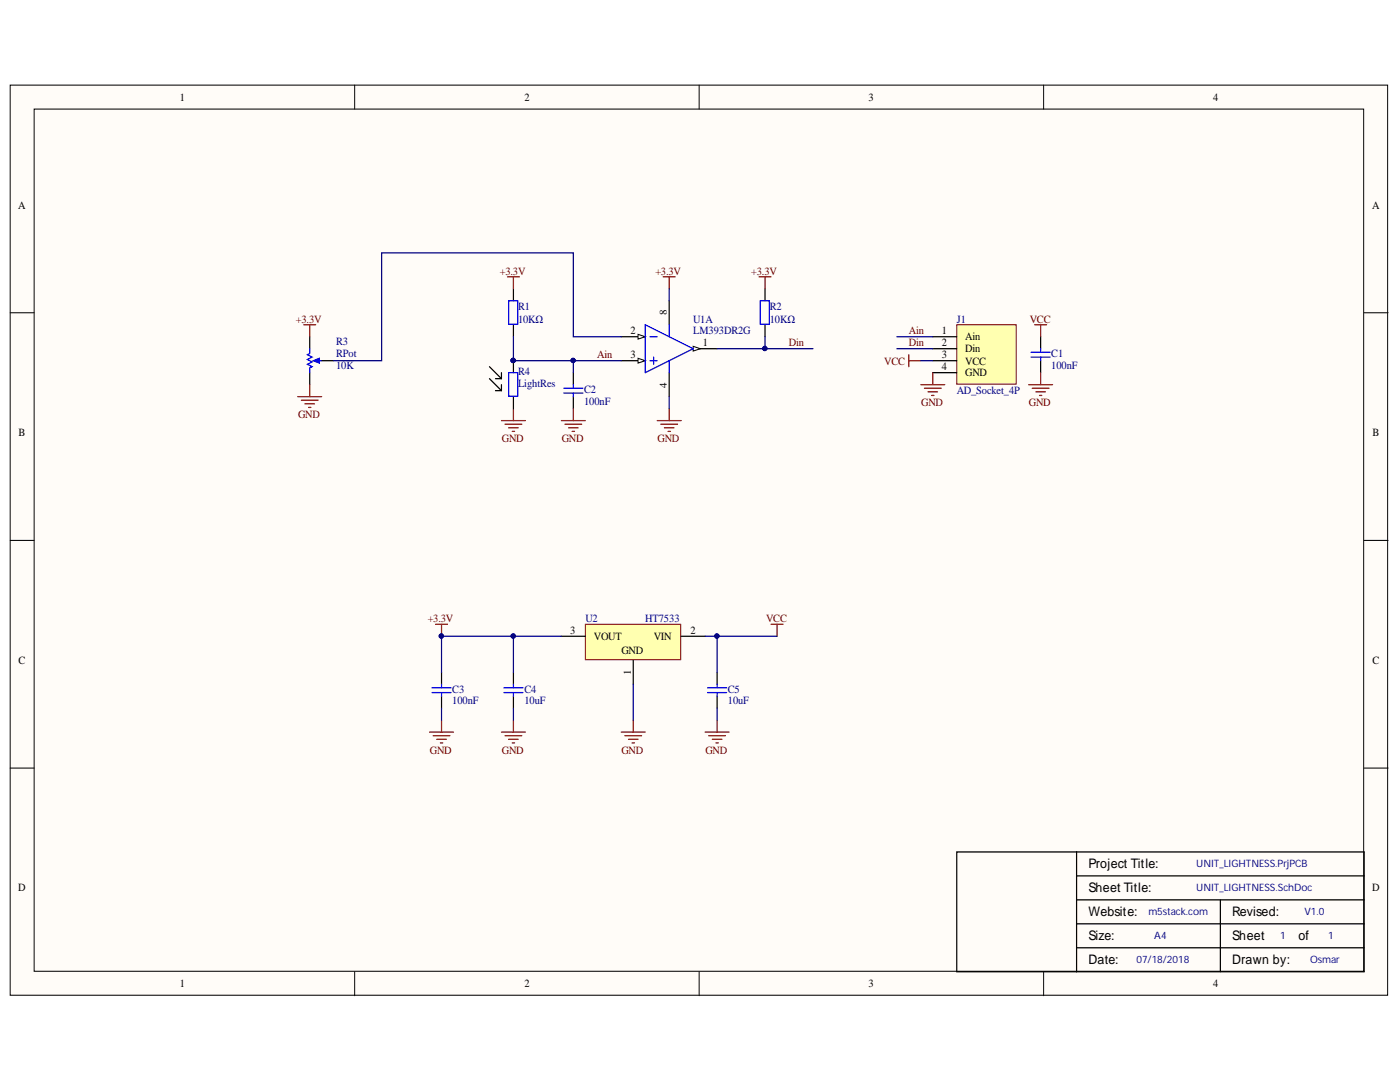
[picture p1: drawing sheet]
<svg xmlns="http://www.w3.org/2000/svg" width="279mm" height="216mm" viewBox="0 0 279 216" stroke-linecap="round" stroke-linejoin="round" font-family="sans-serif">
<defs><g id="words">
<g font-size="2.6">
<text x="217.3" y="173.2">Project Title:</text>
<text x="217.3" y="178">Sheet Title:</text>
<text x="217.3" y="182.9">Website:</text>
<text x="245.9" y="182.9">Revised:</text>
<text x="217.3" y="187.6">Size:</text>
<text x="245.9" y="187.6">Sheet</text>
<text x="259.1" y="187.6">of</text>
<text x="217.3" y="192.4">Date:</text>
<text x="245.9" y="192.4">Drawn by:</text>
</g>
<g font-size="2.2">
<text x="35.9" y="20.1">1</text>
<text x="104.7" y="20.1">2</text>
<text x="173.3" y="20.1">3</text>
<text x="242.1" y="20.1">4</text>
<text x="3.6" y="41.6">A</text>
<text x="273.9" y="41.6">A</text>
<text x="125.8" y="71.5">3</text>
<text x="125.8" y="66.7">2</text>
<text x="140.3" y="69.1">1</text>
<text x="188" y="71.5">3</text>
<text x="188" y="69.1">2</text>
<text x="188" y="66.7">1</text>
<text x="192.6" y="70.3">Din</text>
<text x="192.6" y="67.9">Ain</text>
<text x="188" y="73.9">4</text>
<text x="192.6" y="72.7">VCC</text>
<text x="192.6" y="75.1">GND</text>
<text x="3.7" y="87">B</text>
<text x="273.9" y="87">B</text>
<text x="113.8" y="126.5">3</text>
<text x="118.5" y="127.7">VOUT</text>
<text x="124" y="130.6">GND</text>
<text x="130.5" y="127.7">VIN</text>
<text x="137.8" y="126.5">2</text>
<text x="3.7" y="132.5">C</text>
<text x="273.9" y="132.5">C</text>
<text x="3.6" y="177.9">D</text>
<text x="273.9" y="177.9">D</text>
<text x="35.9" y="197">1</text>
<text x="104.7" y="197">2</text>
<text x="173.3" y="197">3</text>
<text x="242.1" y="197">4</text>
</g>
<g font-size="2.2" fill="#800000">
<text x="99.7" y="54.8">+3.3V</text>
<text x="130.8" y="54.8">+3.3V</text>
<text x="149.9" y="54.8">+3.3V</text>
<text x="59.1" y="64.4">+3.3V</text>
<text x="205.5" y="64.4">VCC</text>
<text x="119.2" y="71.5">Ain</text>
<text x="157.4" y="69.1">Din</text>
<text x="181.4" y="69.1">Din</text>
<text x="181.4" y="66.7">Ain</text>
<text x="176.5" y="72.7">VCC</text>
<text x="59.5" y="83.5">GND</text>
<text x="183.8" y="81.1">GND</text>
<text x="205.3" y="81.1">GND</text>
<text x="100.2" y="88.2">GND</text>
<text x="112.1" y="88.2">GND</text>
<text x="131.2" y="88.2">GND</text>
<text x="85.4" y="124.1">+3.3V</text>
<text x="152.9" y="124.1">VCC</text>
<text x="85.8" y="150.4">GND</text>
<text x="100.2" y="150.4">GND</text>
<text x="124" y="150.4">GND</text>
<text x="140.8" y="150.4">GND</text>
</g>
<g font-size="2.2" fill="#000080">
<text x="103.4" y="61.9">R1</text>
<text x="103.4" y="64.4">10KΩ</text>
<text x="138.3" y="64.4">U1A</text>
<text x="153.6" y="61.9">R2</text>
<text x="153.6" y="64.4">10KΩ</text>
<text x="190.9" y="64.4">J1</text>
<text x="67.1" y="68.8">R3</text>
<text x="67.1" y="71.3">RPot</text>
<text x="138.3" y="66.7">LM393DR2G</text>
<text x="209.8" y="71.3">C1</text>
<text x="67.1" y="73.7">10K</text>
<text x="103.4" y="74.8">R4</text>
<text x="103.4" y="77.2">LightRes</text>
<text x="209.8" y="73.7">100nF</text>
<text x="116.6" y="78.4">C2</text>
<text x="116.6" y="80.9">100nF</text>
<text x="190.9" y="78.7">AD_Socket_4P</text>
<text x="116.8" y="124.1">U2</text>
<text x="128.8" y="124.1">HT7533</text>
<text x="90.3" y="138.2">C3</text>
<text x="90.3" y="140.6">100nF</text>
<text x="104.7" y="138.2">C4</text>
<text x="104.7" y="140.6">10uF</text>
<text x="145.3" y="138.2">C5</text>
<text x="145.3" y="140.6">10uF</text>
</g>
<g font-size="2.1">
<text x="133.1" y="62.9" transform="rotate(-90 133.1 62.9)">8</text>
<text x="133.1" y="77.4" transform="rotate(-90 133.1 77.4)">4</text>
<text x="125.9" y="134.7" transform="rotate(-90 125.9 134.7)">1</text>
</g>
<g font-size="2" fill="#000080">
<text x="238.7" y="173.1">UNIT_LIGHTNESS.PrjPCB</text>
<text x="238.7" y="177.9">UNIT_LIGHTNESS.SchDoc</text>
<text x="229.2" y="182.6">m5stack.com</text>
<text x="260.3" y="182.6">V1.0</text>
<text x="230.4" y="187.4">A4</text>
<text x="255.5" y="187.4">1</text>
<text x="265.1" y="187.4">1</text>
<text x="226.8" y="192.2">07/18/2018</text>
<text x="261.5" y="192.2">Osmar</text>
</g>
</g></defs>
<g fill="#fffcf8" stroke="#000" stroke-width=".2">
<path d="M2 17h274.9v181.6h-274.9z"/>
<path d="M6.8 21.8h265.4v172h-265.4z"/>
</g>
<path d="M70.8 17v4.8M139.5 17v4.8M208.3 17v4.8M2 62.4h4.8M272.2 62.4h4.8M2 107.8h4.8M272.2 107.8h4.8M2 153.3h4.8M272.2 153.3h4.8M70.8 193.9v4.8M139.5 193.9v4.8M208.3 193.9v4.8" fill="none" stroke="#000" stroke-width=".2"/>
<path d="M124 72h4.8M133.6 60v4.8M214.9 170h-24v23.9h24M214.9 170h57.3v23.9h-57.3M214.9 179.6h57.3M214.9 174.8h57.3M214.9 170v23.9M243.6 179.6v14.3M214.9 189.1h57.3M214.9 184.3h57.3" fill="none" stroke="#000" stroke-width=".25"/>
<path d="M127.3 71.5l1.5 .5-1.5 .5z" fill="#fffcf8"/>
<path d="M127.3 71.5l1.5 .5-1.5 .5z" fill="none" stroke="#000" stroke-width=".2"/>
<path d="M124 67.2h4.8" fill="none" stroke="#000" stroke-width=".25"/>
<path d="M127.3 66.7l1.5 .5-1.5 .5z" fill="#fffcf8"/>
<path d="M127.3 66.7l1.5 .5-1.5 .5z" fill="none" stroke="#000" stroke-width=".2"/>
<path d="M133.6 74.4v4.7M138.3 69.6h4.8" fill="none" stroke="#000" stroke-width=".25"/>
<path d="M138.3 69.1l1.5 .5-1.5 .5z" fill="#fffcf8"/>
<path d="M138.3 69.1l1.5 .5-1.5 .5z" fill="none" stroke="#000" stroke-width=".2"/>
<path d="M101.5 60h1.8v4.7h-1.8zM112.5 77.5h3.8M112.5 78.4h3.8M114.4 76.8v.7M114.4 78.4v.7M128.8 64.8l9.5 4.8-9.5 4.8zM129.7 67.2h1.5M129.7 72h1.5M130.4 71.3v1.4M133.6 64.8v2.4M133.6 72v2.4M151.7 60h1.8v4.7h-1.8z" fill="none" stroke="#00f" stroke-width=".25"/>
<g fill="none" stroke="#800000" stroke-width=".25">
<path d="M100.1 83.9h4.8M100.8 84.6h3.3M101.5 85.4h1.9M102.2 86.1h.5M102.5 81.5v2.4M112 83.9h4.8M112.7 84.6h3.4M113.5 85.4h1.9M114.2 86.1h.5M114.4 81.5v2.4M131.2 83.9h4.7M131.9 84.6h3.3"/>
<path d="M132.6 85.4h1.9M133.3 86.1h.5M133.6 81.5v2.4"/>
</g>
<path d="M102.5 57.6v2.4M152.7 57.6v2.4M102.5 64.8v2.4M114.4 74.4v2.4M114.4 79.1v2.4M152.7 64.8v2.4" fill="none" stroke="#000" stroke-width=".25"/>
<path d="M190.9 64.8h11.9v11.9h-11.9z" fill="#ffffb0" stroke="#800000" stroke-width=".2"/>
<path d="M61.8 67.2v2.4M61.8 74.4v2.4M186.2 72h4.7M186.2 69.6h4.7M186.2 67.2h4.7M186.2 74.4h4.7M207.7 67.2v2.4M207.7 72v2.4" fill="none" stroke="#000" stroke-width=".25"/>
<g fill="none" stroke="#800000" stroke-width=".25">
<path d="M181.4 70.8v2.4M181.4 72h2.4M183.8 76.8h4.8M184.5 77.5h3.3M185.2 78.2h1.9M185.9 78.9h.5M186.2 74.4v2.4M205.3 76.8h4.8M206 77.5h3.4M206.5 64.8h2.4M206.7 78.2h1.9M207.4 78.9h.5"/>
<path d="M207.7 64.8v2.4M207.7 74.4v2.4"/>
</g>
<path d="M63 72h1.2M205.8 70.3h3.8M205.8 71.3h3.8M207.7 69.6v.7M207.7 71.3v.7" fill="none" stroke="#00f" stroke-width=".25"/>
<path d="M62.5 72l1.2-.5v1z" fill="#00f"/>
<path d="M61.8 69.6v.9l-.5 .3 1 .5-1 .4 1 .5-1 .5 1 .5-.5 .2v1M62.5 72l1.2-.5v1z" fill="none" stroke="#00f" stroke-width=".25"/>
<path d="M64.2 72h2.4" fill="none" stroke="#000" stroke-width=".25"/>
<g fill="none" stroke="#800000" stroke-width=".25">
<path d="M101.3 55.2h2.4M102.5 55.2v2.4M132.4 55.2h2.3M133.6 55.2v2.4M151.5 55.2h2.4M152.7 55.2v2.4M59.4 79.1h4.8M60.1 79.9h3.4M60.6 64.8h2.4M61.8 64.8v2.4M61.8 76.8v2.3M60.9 80.6h1.9"/>
<path d="M61.6 81.3h.5"/>
</g>
<path d="M116.8 124.6h19v7h-19z" fill="#ffffb0" stroke="#800000" stroke-width=".2"/>
<g fill="none" stroke="#000" stroke-width=".25">
<path d="M97.7 73.2l2.4 2.4M97.7 75.6l2.4 2.3M98.9 77.9h1.2M98.9 75.6h1.2M100.1 74.4v1.2M100.1 76.8v1.1M102.5 72v2.4M102.5 79.1v2.4M88.1 134.1v2.4M88.1 138.9v2.4M102.5 134.1v2.4M102.5 138.9v2.4"/>
<path d="M112 127h4.8M126.4 131.7v4.8M135.9 127h4.8M143.1 134.1v2.4M143.1 138.9v2.4"/>
</g>
<g fill="none" stroke="#800000" stroke-width=".25">
<path d="M86.9 124.6h2.4M88.1 124.6v2.4M153.9 124.6h2.4M155.1 124.6v2.4M85.7 146.1h4.8M86.4 146.8h3.4M87.2 147.5h1.9M87.9 148.2h.5M88.1 143.7v2.4M100.1 146.1h4.8M100.8 146.8h3.3M101.5 147.5h1.9"/>
<path d="M102.2 148.2h.5M102.5 143.7v2.4M124 146.1h4.8M124.7 146.8h3.4M125.4 147.5h1.9M126.1 148.2h.5M126.4 143.7v2.4M140.7 146.1h4.8M141.4 146.8h3.4M142.2 147.5h1.9M142.9 148.2h.5M143.1 143.7v2.4"/>
</g>
<g fill="#000080" stroke="#000080" stroke-width=".2">
<circle cx="88.1" cy="126.9" r=".43"/>
<circle cx="102.4" cy="71.9" r=".43"/>
<circle cx="152.6" cy="69.5" r=".43"/>
<circle cx="102.4" cy="126.9" r=".43"/>
<circle cx="143.1" cy="126.9" r=".43"/>
<circle cx="114.4" cy="71.9" r=".43"/>
</g>
<g fill="none" stroke="#00f" stroke-width=".25">
<path d="M101.5 74.4h1.8v4.6h-1.8zM86.2 137.2h3.8M86.2 138.2h3.8M88.1 136.5v.7M88.1 138.2v.7M100.6 137.2h3.8M100.6 138.2h3.8M102.5 136.5v.7M102.5 138.2v.7M141.2 137.2h3.8M141.2 138.2h3.8M143.1 136.5v.7"/>
<path d="M143.1 138.2v.7"/>
</g>
<g fill="none" stroke="#000080" stroke-width=".25">
<path d="M133.6 57.6v2.4M102.5 67.2v4.8h21.5M114.4 72v2.4M124 67.2h-9.6v-16.7h-38.2v21.5h-9.6M133.6 79.1v2.4M143.1 69.6h19.1M152.7 67.2v2.4M179 67.2h7.2M179 69.6h7.2M183.8 72h2.4M102.5 127v7.1M112 127h-23.9v7.1"/>
<path d="M126.4 136.5v7.2M140.7 127h2.4v7.1M143.1 127h12M88.1 141.3v2.4M102.5 141.3v2.4M143.1 141.3v2.4"/>
</g>
<use href="#words"/>
</svg>
